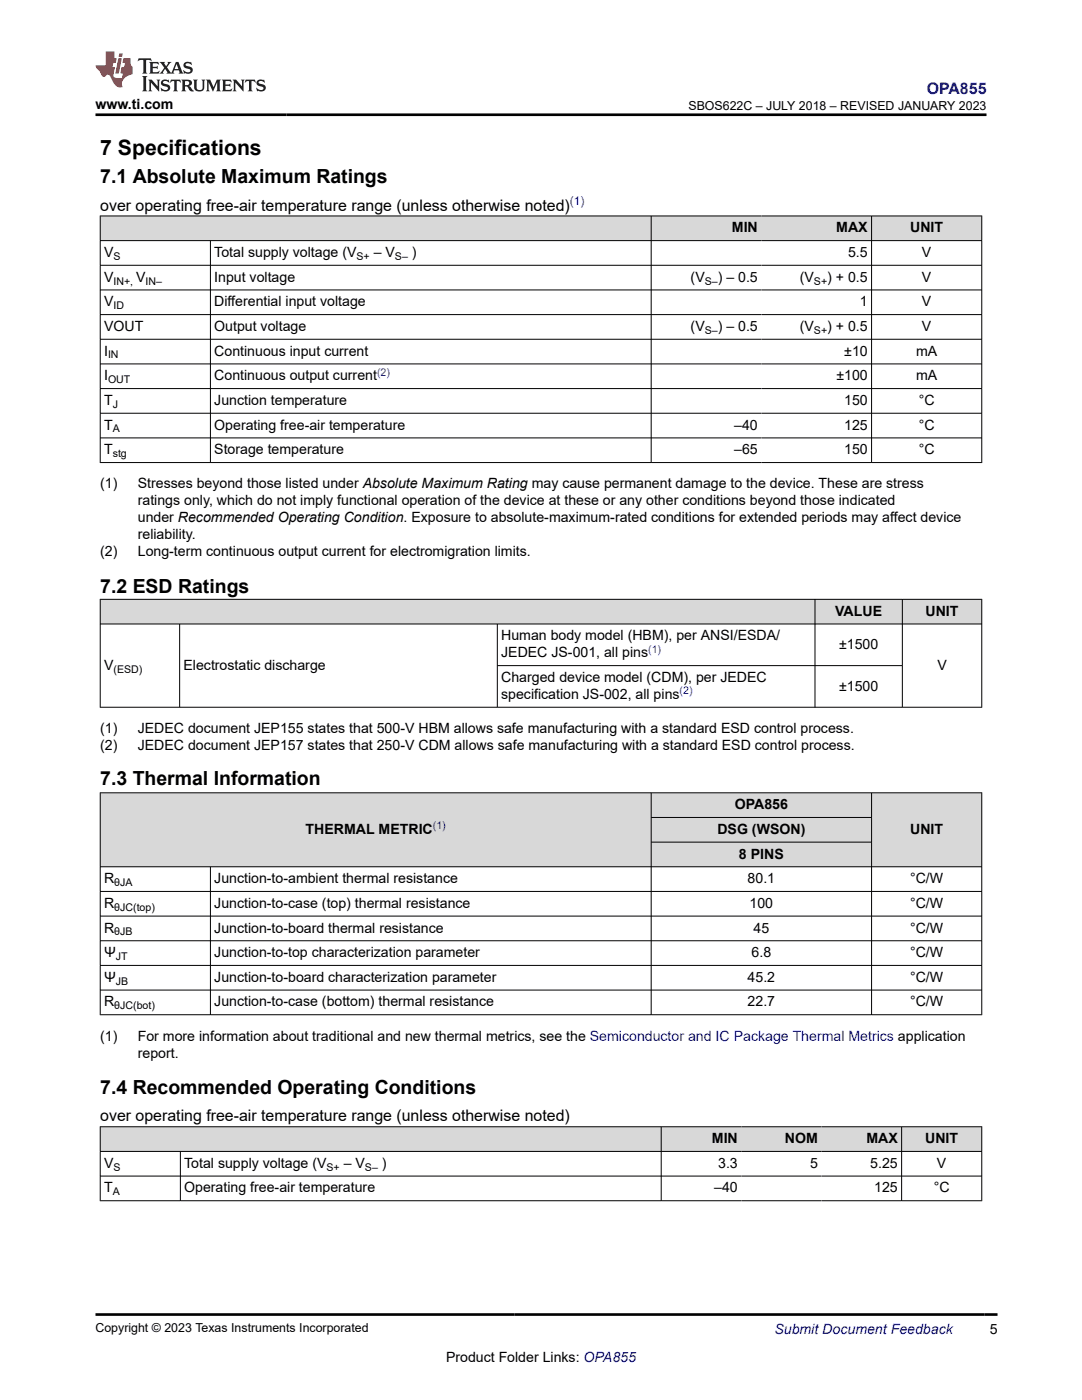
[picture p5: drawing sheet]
<svg xmlns="http://www.w3.org/2000/svg" width="216mm" height="279mm" viewBox="0 0 216 279" stroke-linecap="round" stroke-linejoin="round" font-family="sans-serif">
<defs><g id="words">
<text font-size="4.2" x="20" y="30.9">7 Specifications</text>
<g font-size="3.9">
<text x="20" y="36.6">7.1 Absolute Maximum Ratings</text>
<text x="20" y="118.3">7.2 ESD Ratings</text>
<text x="20" y="156.7">7.3 Thermal Information</text>
<text x="20" y="218.4">7.4 Recommended Operating Conditions</text>
</g>
<text font-size="3.2" fill="#00f" x="184.9" y="18.7">OPA855</text>
<g font-size="3.2">
<text x="20" y="42">over operating free-air temperature range (unless otherwise noted)</text>
<text x="20" y="223.8">over operating free-air temperature range (unless otherwise noted)</text>
</g>
<g font-size="2.8">
<text x="19" y="21.8">www.ti.com</text>
<text x="146" y="46.4">MIN</text>
<text x="166.9" y="46.4">MAX</text>
<text x="181.6" y="46.4">UNIT</text>
<text x="20.8" y="51.3">V</text>
<text x="42.8" y="51.3">Total supply voltage (V</text>
<text x="74.6" y="51.3">– V</text>
<text x="82.2" y="51.3">)</text>
<text x="169.2" y="51.3">5.5</text>
<text x="184" y="51.3">V</text>
<text x="20.8" y="56.2">V</text>
<text x="27.2" y="56.2">V</text>
<text x="42.8" y="56.2">Input voltage</text>
<text x="137.8" y="56.2">(V</text>
<text x="143.2" y="56.2">) – 0.5</text>
<text x="159.6" y="56.2">(V</text>
<text x="165.1" y="56.2">) + 0.5</text>
<text x="184" y="56.2">V</text>
<text x="20.8" y="61.1">V</text>
<text x="42.8" y="61.1">Differential input voltage</text>
<text x="171.6" y="61.1">1</text>
<text x="184" y="61.1">V</text>
<text x="20.8" y="66.1">VOUT</text>
<text x="20.8" y="71">I</text>
<text x="42.8" y="66.1">Output voltage</text>
<text x="42.8" y="71">Continuous input current</text>
<text x="137.8" y="66.1">(V</text>
<text x="143.2" y="66.1">) – 0.5</text>
<text x="159.6" y="66.1">(V</text>
<text x="165.1" y="66.1">) + 0.5</text>
<text x="168.5" y="71">±10</text>
<text x="182.8" y="71">mA</text>
<text x="184" y="66.1">V</text>
<text x="20.8" y="75.9">I</text>
<text x="42.8" y="75.9">Continuous output current</text>
<text x="166.9" y="75.9">±100</text>
<text x="182.8" y="75.9">mA</text>
<text x="20.8" y="80.8">T</text>
<text x="42.8" y="80.8">Junction temperature</text>
<text x="168.4" y="80.8">150</text>
<text x="183.3" y="80.8">°C</text>
<text x="20.8" y="85.7">T</text>
<text x="42.8" y="85.7">Operating free-air temperature</text>
<text x="146.5" y="85.7">–40</text>
<text x="168.4" y="85.7">125</text>
<text x="183.3" y="85.7">°C</text>
<text x="20.8" y="90.7">T</text>
<text x="42.8" y="90.7">Storage temperature</text>
<text x="146.5" y="90.7">–65</text>
<text x="168.4" y="90.7">150</text>
<text x="183.3" y="90.7">°C</text>
<text x="20" y="97.5">(1)</text>
<text x="27.5" y="97.5">Stresses beyond those listed under Absolute Maximum Rating may cause permanent damage to the device. These are stress</text>
<text x="27.5" y="100.9">ratings only, which do not imply functional operation of the device at these or any other conditions beyond those indicated</text>
<text x="27.5" y="104.2">under Recommended Operating Condition. Exposure to absolute-maximum-rated conditions for extended periods may affect device</text>
<text x="27.5" y="107.6">reliability.</text>
<text x="20" y="111">(2)</text>
<text x="27.5" y="111">Long-term continuous output current for electromigration limits.</text>
<text x="166.7" y="122.9">VALUE</text>
<text x="184.7" y="122.9">UNIT</text>
<text x="100" y="127.8">Human body model (HBM), per ANSI/ESDA/</text>
<text x="100" y="131.2">JEDEC JS-001, all pins</text>
<text x="167.4" y="129.5">±1500</text>
<text x="20.8" y="133.7">V</text>
<text x="36.6" y="133.7">Electrostatic discharge</text>
<text x="100" y="136.1">Charged device model (CDM), per JEDEC</text>
<text x="167.4" y="137.8">±1500</text>
<text x="187" y="133.7">V</text>
<text x="100" y="139.5">specification JS-002, all pins</text>
<text x="20" y="146.3">(1)</text>
<text x="20" y="149.7">(2)</text>
<text x="27.5" y="146.3">JEDEC document JEP155 states that 500-V HBM allows safe manufacturing with a standard ESD control process.</text>
<text x="27.5" y="149.7">JEDEC document JEP157 states that 250-V CDM allows safe manufacturing with a standard ESD control process.</text>
<text x="146.6" y="161.5">OPA856</text>
<text x="61" y="166.4">THERMAL METRIC</text>
<text x="143.1" y="166.4">DSG (WSON)</text>
<text x="181.6" y="166.4">UNIT</text>
<text x="147.5" y="171.3">8 PINS</text>
<text x="20.8" y="176.3">R</text>
<text x="42.8" y="176.3">Junction-to-ambient thermal resistance</text>
<text x="149.2" y="176.3">80.1</text>
<text x="181.6" y="176.3">°C/W</text>
<text x="20.8" y="181.2">R</text>
<text x="42.8" y="181.2">Junction-to-case (top) thermal resistance</text>
<text x="149.6" y="181.2">100</text>
<text x="181.6" y="181.2">°C/W</text>
<text x="20.8" y="186.1">R</text>
<text x="20.8" y="191">Ψ</text>
<text x="42.8" y="186.1">Junction-to-board thermal resistance</text>
<text x="42.8" y="191">Junction-to-top characterization parameter</text>
<text x="150" y="191">6.8</text>
<text x="150.4" y="186.1">45</text>
<text x="181.6" y="186.1">°C/W</text>
<text x="181.6" y="191">°C/W</text>
<text x="20.8" y="195.9">Ψ</text>
<text x="42.8" y="195.9">Junction-to-board characterization parameter</text>
<text x="149.2" y="195.9">45.2</text>
<text x="181.6" y="195.9">°C/W</text>
<text x="20.8" y="200.9">R</text>
<text x="42.8" y="200.9">Junction-to-case (bottom) thermal resistance</text>
<text x="149.2" y="200.9">22.7</text>
<text x="181.6" y="200.9">°C/W</text>
<text x="20" y="207.7">(1)</text>
<text x="27.5" y="207.7">For more information about traditional and new thermal metrics, see the Semiconductor and IC Package Thermal Metrics application</text>
<text x="27.5" y="211.1">report.</text>
<text x="20.8" y="233.1">V</text>
<text x="36.8" y="233.1">Total supply voltage (V</text>
<text x="68.6" y="233.1">– V</text>
<text x="76.2" y="233.1">)</text>
<text x="142" y="228.1">MIN</text>
<text x="143.3" y="233.1">3.3</text>
<text x="156.6" y="228.1">NOM</text>
<text x="161.6" y="233.1">5</text>
<text x="172.9" y="228.1">MAX</text>
<text x="173.6" y="233.1">5.25</text>
<text x="184.6" y="228.1">UNIT</text>
<text x="187" y="233.1">V</text>
<text x="20.8" y="238">T</text>
<text x="36.8" y="238">Operating free-air temperature</text>
<text x="142.5" y="238">–40</text>
<text x="174.4" y="238">125</text>
<text x="186.3" y="238">°C</text>
<text x="197.5" y="266.1">5</text>
<text x="89" y="271.7">Product Folder Links: OPA855</text>
</g>
<text font-size="2.8" fill="#00f" x="154.5" y="266.2">Submit Document Feedback</text>
<g font-size="2.5">
<text x="137.4" y="21.9">SBOS622C – JULY 2018 – REVISED JANUARY 2023</text>
<text x="19" y="265.9">Copyright © 2023 Texas Instruments Incorporated</text>
</g>
<text font-size="2.4" fill="#00f" x="113.7" y="41">(1)</text>
<g font-size="2.1">
<text x="22.6" y="51.9">S</text>
<text x="71.1" y="51.9">S+</text>
<text x="78.8" y="51.9">S–</text>
<text x="22.6" y="56.8">IN+,</text>
<text x="29.1" y="56.8">IN–</text>
<text x="140.6" y="56.8">S–</text>
<text x="162.4" y="56.8">S+</text>
<text x="22.6" y="61.7">ID</text>
<text x="21.6" y="71.5">IN</text>
<text x="140.6" y="66.6">S–</text>
<text x="162.4" y="66.6">S+</text>
<text x="21.6" y="76.5">OUT</text>
<text x="22.5" y="81.4">J</text>
<text x="22.5" y="86.3">A</text>
<text x="22.5" y="91.2">stg</text>
<text x="22.6" y="134.2">(ESD)</text>
<text x="22.8" y="176.8">θJA</text>
<text x="22.8" y="181.7">θJC(top)</text>
<text x="22.8" y="186.7">θJB</text>
<text x="23.1" y="191.6">JT</text>
<text x="23.1" y="196.5">JB</text>
<text x="22.8" y="201.4">θJC(bot)</text>
<text x="22.6" y="233.6">S</text>
<text x="65.2" y="233.6">S+</text>
<text x="72.8" y="233.6">S–</text>
<text x="22.5" y="238.6">A</text>
</g>
<g font-size="2.1" fill="#00f">
<text x="75.2" y="75">(2)</text>
<text x="129.3" y="130.3">(1)</text>
<text x="135.6" y="138.6">(2)</text>
<text x="86.4" y="165.5">(1)</text>
</g>
</g></defs>
<g fill="#d8d8d8">
<path d="M20 43.1h175.9v4.9h-175.9z" fill-rule="evenodd"/>
<path d="M20.1 43.2h109.8v4.8h-109.8z" fill-rule="evenodd"/>
<path d="M130 43.2h21.9v4.8h-21.9z" fill-rule="evenodd"/>
<path d="M151.9 43.2h22v4.8h-22z" fill-rule="evenodd"/>
<path d="M174 43.2h21.8v4.8h-21.8z" fill-rule="evenodd"/>
</g>
<g fill="none" stroke="#000" stroke-width=".2">
<path d="M19.9 43.1h176.1M19.9 48h176.1M19.9 52.9h176.1M19.9 57.9h176.1M20 43v49.4M42 48v44.4M129.9 43v49.4M173.9 43v49.4M195.9 43v49.4M19.9 62.8h176.1M19.9 67.7h176.1M19.9 72.6h176.1"/>
<path d="M19.9 77.5h176.1M19.9 82.5h176.1M19.9 87.4h176.1M19.9 92.3h176.1"/>
</g>
<g fill="#d8d8d8">
<path d="M20 119.6h175.9v4.9h-175.9z" fill-rule="evenodd"/>
<path d="M20.1 119.7h142.5v4.8h-142.5z" fill-rule="evenodd"/>
<path d="M162.7 119.7h17.3v4.8h-17.3z" fill-rule="evenodd"/>
<path d="M180.1 119.7h15.7v4.8h-15.7z" fill-rule="evenodd"/>
</g>
<path d="M19.9 119.6h176.1M20 119.5v21.7M162.6 119.5v21.7M180.1 119.5v21.7M195.9 119.5v21.7M19.9 124.5h176.1M35.8 124.5v16.7M99.2 124.5v16.7M99.2 132.8h80.9M19.9 141.1h176.1" fill="none" stroke="#000" stroke-width=".2"/>
<g fill="#d8d8d8">
<path d="M20 158.2h175.9v4.9h-175.9z" fill-rule="evenodd"/>
<path d="M20.1 158.3h109.8v14.6h-109.8z" fill-rule="evenodd"/>
<path d="M130 158.3h43.9v4.8h-43.9z" fill-rule="evenodd"/>
<path d="M174 158.3h21.8v14.6h-21.8z" fill-rule="evenodd"/>
<path d="M130 163.2h43.9v4.8h-43.9z" fill-rule="evenodd"/>
<path d="M130 168.1h43.9v4.8h-43.9z" fill-rule="evenodd"/>
</g>
<g fill="none" stroke="#000" stroke-width=".2">
<path d="M19.9 158.2h176.1M20 158.2v44.4M129.9 158.2v44.4M173.9 158.2v44.4M195.9 158.2v44.4M19.9 173h176.1M19.9 177.9h176.1M42 173v29.6M129.9 163.1h44.1M129.9 168.1h44.1M19.9 182.8h176.1M19.9 187.7h176.1"/>
<path d="M19.9 192.7h176.1M19.9 197.6h176.1M19.9 202.5h176.1"/>
</g>
<g fill="#d8d8d8">
<path d="M20 224.9h175.9v4.9h-175.9z" fill-rule="evenodd"/>
<path d="M20.1 224.9h111.8v4.8h-111.8z" fill-rule="evenodd"/>
<path d="M132 224.9h15.9v4.8h-15.9z" fill-rule="evenodd"/>
<path d="M147.9 224.9h16v4.8h-16z" fill-rule="evenodd"/>
<path d="M163.9 224.9h15.9v4.8h-15.9z" fill-rule="evenodd"/>
<path d="M180 224.9h15.8v4.8h-15.8z" fill-rule="evenodd"/>
</g>
<path d="M19.9 224.9h176.1M19.9 229.8h176.1M19.9 234.7h176.1M19.9 239.6h176.1M20 224.8v14.9M36 229.8v9.9M131.9 224.8v14.9M179.9 224.8v14.9M195.9 224.8v14.9" fill="none" stroke="#000" stroke-width=".2"/>
<path d="M27.7 11.6l-.2 .6 .5-.2h.6v.1v2.2l-.2 .4h1l-.2-.4v-2.2v-.1h.5l.5 .2-.1-.6zM29.8 12.4l.2 .3v1.6l-.2 .4h1.9l.1-.6a1.08 1.08 0 0 1-1.3 .2v-.7h.6l.4 .2v-.7l-.4 .2h-.6v-.5l.2-.2a1 1 0 0 1 1 .3l-.1-.5zM31.8 12.4l1 1.1-1 1.2h.9l-.2-.2 .4-.8 .5 .8-.2 .2h1.6l-.2-.2 .1-.5h1l.1 .5-.1 .2h.9l-.2-.4-.8-1.9h-.5l-1 2.1-.8-1.1 .9-1h-.8l.2 .2-.5 .6-.3-.6 .1-.2zM35.2 12.8l.4 1h-.8zM36.8 12.5a.65 .65 0 0 0-.2 .7 .65 .65 0 0 0 .6 .5l.7 .1 .1 .3a.79 .79 0 0 1-.7 .4 .79 .79 0 0 1-.7-.5l.1 .7 .2-.1a.93 .93 0 0 0 1.1 0 .93 .93 0 0 0 .4-.9 1.46 1.46 0 0 0-1.2-.6l-.1-.3a1.09 1.09 0 0 1 1.2 .2l-.2-.6-.1 .1-.6-.2zM28.4 15.2l.2 .4v2.2l-.2 .4h1l-.2-.4v-2.2l.2-.4zM29.6 15.9l.2 .4v1.5l-.2 .4h.8l-.3-.4v-1.3l1.7 1.8v-2l.2-.4h-.8l.2 .2 .1 1.1-1.2-1.3zM32.3 16a.65 .65 0 0 0-.2 .8 .65 .65 0 0 0 .7 .4l.6 .2 .1 .2a.79 .79 0 0 1-.7 .4 .79 .79 0 0 1-.7-.5l.1 .7 .2-.1a.93 .93 0 0 0 1.1 .1 .93 .93 0 0 0 .4-1 1.46 1.46 0 0 0-1.2-.5l-.1-.4a1.09 1.09 0 0 1 1.2 .2l-.2-.6-.1 .1-.6-.1zM34.1 15.9l-.1 .6a.63 .63 0 0 1 .7-.3l.1 1.6-.3 .4h1l-.2-.4v-1.6a.66 .66 0 0 1 .8 .3l-.1-.6zM36.2 15.9l.2 .4v1.5l-.2 .4h.9l-.2-.2v-.7h.5l.1 .2a.79 .79 0 0 0 1.2 .6l-1-.9a.61 .61 0 0 0 .6-.6 .61 .61 0 0 0-.5-.7zM36.9 16.2h.2a.47 .47 0 0 1 .5 .1 .47 .47 0 0 1 .1 .5l-.2 .1-.6 .1zM38.5 15.9l.2 .2a2.27 2.27 0 0 0 .4 2 1.04 1.04 0 0 0 1.7-.7v-1.3l.2-.2h-.8l.2 .4v1.1a.6 .6 0 0 1-.6 .6 .6 .6 0 0 1-.6-.6v-1.1l.3-.4zM41.1 15.9l.2 .4v1.5l-.2 .4h.7l-.2-.4v-1.4l.9 1.9 .8-1.9v1.4l-.2 .4h1l-.3-.4v-1.5l.3-.4h-.8l-.7 1.5-.7-1.5zM44.3 15.9l.2 .4v1.5l-.2 .4h1.9l.1-.6a1.09 1.09 0 0 1-1.3 .2v-.7h.6l.4 .2v-.6l-.4 .2h-.6v-.6l.2-.1a1.01 1.01 0 0 1 1 .3l-.1-.6zM46.4 15.9l.3 .4v1.5l-.3 .4h.8l-.2-.4v-1.3l1.6 1.8v-2l.2-.4h-.7l.2 .2v1.1l-1.2-1.3zM49 15.9l-.1 .6a.63 .63 0 0 1 .8-.3v1.6l-.3 .4h1l-.2-.4v-1.6a.66 .66 0 0 1 .8 .3l-.1-.6zM51.4 16a.65 .65 0 0 0-.2 .8 .65 .65 0 0 0 .6 .4l.6 .2 .2 .2a.79 .79 0 0 1-.8 .4 .79 .79 0 0 1-.6-.5l.1 .7 .2-.1a.93 .93 0 0 0 1 .1 .93 .93 0 0 0 .5-1 1.46 1.46 0 0 0-1.3-.5l-.1-.4a1.09 1.09 0 0 1 1.3 .2l-.2-.6-.2 .1-.5-.1z" fill="#231f20"/>
<path d="M21.1 10.3v2.7h-2.1l.1 .4 .9 1a.95 .95 0 0 0 .9 .9 .59 .59 0 0 1 .6-.4 .59 .59 0 0 1 .5 .3l.4 .8a1.59 1.59 0 0 0 2.1 1.4 1.61 1.61 0 0 1 1-2.3l1-.3-.1-1.5a1.59 1.59 0 0 1-.4-1.7h-1.4l-.2 .9h.5l-.1 .9h-.5l-.2 .9v.3l.4 .1-.2 .9h-.6a.73 .73 0 0 1-1.1-.7l.3-1.5h-.5l.2-.9h.5l.2-.9h-.5v-1.3zM23.6 11.6l-.6 3.1h.7l.6-3.1zM23.8 10.7l-.1 .6h.7l.1-.6z" fill="#ed1c24"/>
<path d="M19 22.9h177.8M19.1 262.3h179.9" fill="none" stroke="#000" stroke-width=".53"/>
<use href="#words"/>
</svg>
